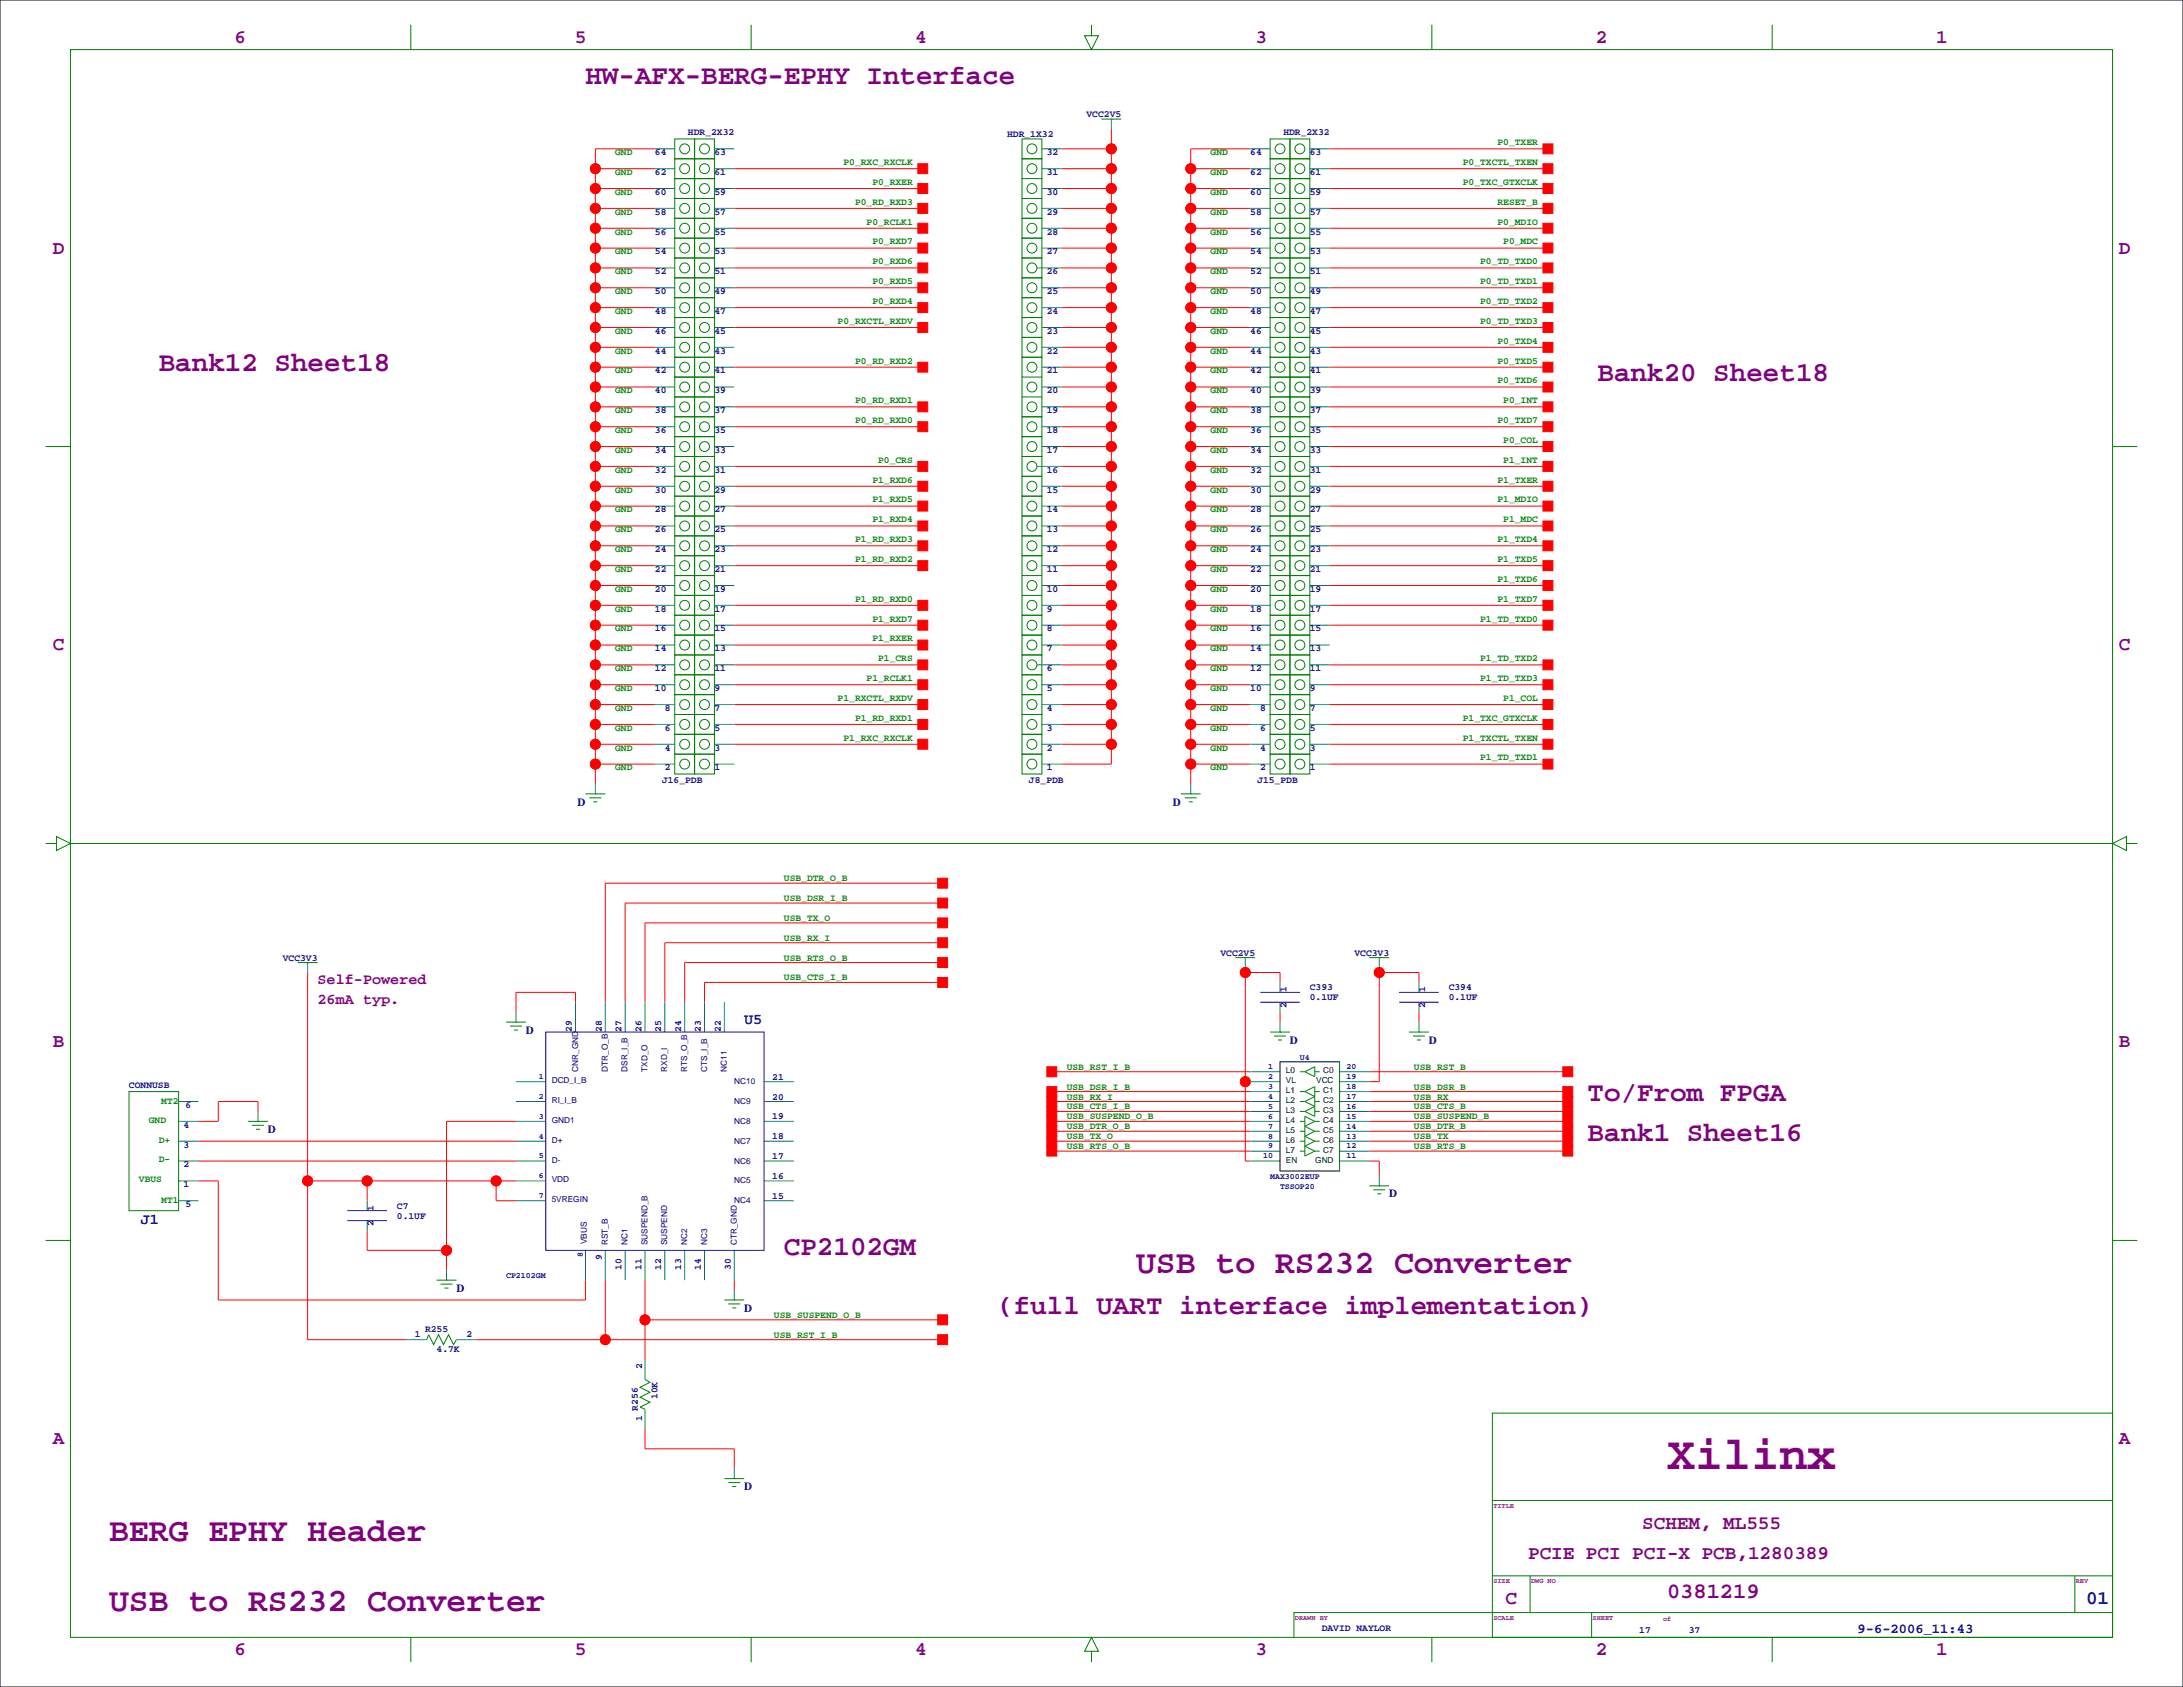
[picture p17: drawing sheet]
<svg xmlns="http://www.w3.org/2000/svg" width="559mm" height="432mm" viewBox="0 0 559 432" stroke-linecap="round" stroke-linejoin="round" font-family="sans-serif">
<defs><g id="words">
<text font-size="12" fill="#800080" x="426.7" y="376">Xilinx</text>
<g font-size="8.5" fill="#800080">
<text x="290.8" y="325.9">USB to RS232 Converter</text>
<text x="27.9" y="394.5">BERG EPHY Header</text>
<text x="27.9" y="412.3">USB to RS232 Converter</text>
</g>
<g font-size="7.1" fill="#800080">
<text x="149.9" y="21.4">HW-AFX-BERG-EPHY Interface</text>
<text x="40.6" y="95.1">Bank12 Sheet18</text>
<text x="408.9" y="97.6">Bank20 Sheet18</text>
<text x="406.4" y="281.8">To/From FPGA</text>
<text x="406.4" y="291.9">Bank1 Sheet16</text>
<text x="200.7" y="321.1">CP2102GM</text>
<text x="255.3" y="336.4">(full UART interface implementation)</text>
</g>
<text font-size="5.6" fill="#800080" x="426.7" y="409.1">0381219</text>
<g font-size="4.9" fill="#800080">
<text x="60" y="11">6</text>
<text x="147.1" y="11">5</text>
<text x="234.2" y="11">4</text>
<text x="321.4" y="11">3</text>
<text x="408.5" y="11">2</text>
<text x="495.6" y="11">1</text>
<text x="13.5" y="64.9">D</text>
<text x="542.3" y="64.9">D</text>
<text x="13.5" y="166.5">C</text>
<text x="542.3" y="166.5">C</text>
<text x="13.5" y="268.1">B</text>
<text x="542.3" y="268.1">B</text>
<text x="13.5" y="369.7">A</text>
<text x="542.3" y="369.7">A</text>
<text x="420.4" y="391.4">SCHEM, ML555</text>
<text x="391.2" y="399">PCIE PCI PCI-X PCB,1280389</text>
<text x="385.4" y="410.6">C</text>
<text x="60" y="423.5">6</text>
<text x="147.1" y="423.5">5</text>
<text x="234.2" y="423.5">4</text>
<text x="321.4" y="423.5">3</text>
<text x="408.5" y="423.5">2</text>
<text x="495.6" y="423.5">1</text>
</g>
<text font-size="4.9" fill="#000080" x="534" y="410.6">01</text>
<g font-size="3.9" fill="#800080">
<text x="81.3" y="251.9">Self-Powered</text>
<text x="81.3" y="257">26mA typ.</text>
</g>
<g font-size="3.9" fill="#000080">
<text x="190.5" y="262.1">U5</text>
<text x="36.1" y="313.2">J1</text>
</g>
<text font-size="3.5" fill="#000080" x="475.5" y="417.9">9-6-2006_11:43</text>
<g font-size="2.8" fill="#000080">
<text x="147.8" y="206.2">D</text>
<text x="300.2" y="206.2">D</text>
<text x="134.6" y="264.6">D</text>
<text x="330.2" y="267.1">D</text>
<text x="365.8" y="267.1">D</text>
<text x="68.6" y="290">D</text>
<text x="355.6" y="306.5">D</text>
<text x="116.8" y="330.6">D</text>
<text x="190.5" y="335.7">D</text>
<text x="190.5" y="381.4">D</text>
</g>
<g font-size="2.5" fill="#000080">
<text x="278.1" y="30">VCC2V5</text>
<text x="176.1" y="34.6">HDR_2X32</text>
<text x="257.8" y="35">HDR_1X32</text>
<text x="328.5" y="34.6">HDR_2X32</text>
<text x="167.6" y="39.7">64</text>
<text x="182.9" y="39.7">63</text>
<text x="268" y="39.7">32</text>
<text x="320" y="39.7">64</text>
<text x="335.3" y="39.7">63</text>
<text x="167.6" y="44.8">62</text>
<text x="182.9" y="44.8">61</text>
<text x="268" y="44.8">31</text>
<text x="320" y="44.8">62</text>
<text x="335.3" y="44.8">61</text>
<text x="167.6" y="49.9">60</text>
<text x="182.9" y="49.9">59</text>
<text x="268" y="49.9">30</text>
<text x="320" y="49.9">60</text>
<text x="335.3" y="49.9">59</text>
<text x="167.6" y="55">58</text>
<text x="182.9" y="55">57</text>
<text x="268" y="55">29</text>
<text x="320" y="55">58</text>
<text x="335.3" y="55">57</text>
<text x="167.6" y="65.1">54</text>
<text x="167.6" y="60">56</text>
<text x="182.9" y="65.1">53</text>
<text x="182.9" y="60">55</text>
<text x="268" y="65.1">27</text>
<text x="268" y="60">28</text>
<text x="320" y="65.1">54</text>
<text x="320" y="60">56</text>
<text x="335.3" y="65.1">53</text>
<text x="335.3" y="60">55</text>
<text x="167.6" y="70.2">52</text>
<text x="182.9" y="70.2">51</text>
<text x="268" y="70.2">26</text>
<text x="320" y="70.2">52</text>
<text x="335.3" y="70.2">51</text>
<text x="167.6" y="75.3">50</text>
<text x="182.9" y="75.3">49</text>
<text x="268" y="75.3">25</text>
<text x="320" y="75.3">50</text>
<text x="335.3" y="75.3">49</text>
<text x="167.6" y="80.4">48</text>
<text x="182.9" y="80.4">47</text>
<text x="268" y="80.4">24</text>
<text x="320" y="80.4">48</text>
<text x="335.3" y="80.4">47</text>
<text x="167.6" y="85.4">46</text>
<text x="182.9" y="85.4">45</text>
<text x="268" y="85.4">23</text>
<text x="320" y="85.4">46</text>
<text x="335.3" y="85.4">45</text>
<text x="167.6" y="95.6">42</text>
<text x="167.6" y="90.5">44</text>
<text x="182.9" y="95.6">41</text>
<text x="182.9" y="90.5">43</text>
<text x="268" y="95.6">21</text>
<text x="268" y="90.5">22</text>
<text x="320" y="95.6">42</text>
<text x="320" y="90.5">44</text>
<text x="335.3" y="95.6">41</text>
<text x="335.3" y="90.5">43</text>
<text x="167.6" y="100.7">40</text>
<text x="182.9" y="100.7">39</text>
<text x="268" y="100.7">20</text>
<text x="320" y="100.7">40</text>
<text x="335.3" y="100.7">39</text>
<text x="167.6" y="105.8">38</text>
<text x="182.9" y="105.8">37</text>
<text x="268" y="105.8">19</text>
<text x="320" y="105.8">38</text>
<text x="335.3" y="105.8">37</text>
<text x="167.6" y="110.8">36</text>
<text x="182.9" y="110.8">35</text>
<text x="268" y="110.8">18</text>
<text x="320" y="110.8">36</text>
<text x="335.3" y="110.8">35</text>
<text x="167.6" y="115.9">34</text>
<text x="182.9" y="115.9">33</text>
<text x="268" y="115.9">17</text>
<text x="320" y="115.9">34</text>
<text x="335.3" y="115.9">33</text>
<text x="167.6" y="121">32</text>
<text x="182.9" y="121">31</text>
<text x="268" y="121">16</text>
<text x="320" y="121">32</text>
<text x="335.3" y="121">31</text>
<text x="167.6" y="131.2">28</text>
<text x="167.6" y="126.1">30</text>
<text x="182.9" y="131.2">27</text>
<text x="182.9" y="126.1">29</text>
<text x="268" y="131.2">14</text>
<text x="268" y="126.1">15</text>
<text x="320" y="131.2">28</text>
<text x="320" y="126.1">30</text>
<text x="335.3" y="131.2">27</text>
<text x="335.3" y="126.1">29</text>
<text x="167.6" y="136.2">26</text>
<text x="182.9" y="136.2">25</text>
<text x="268" y="136.2">13</text>
<text x="320" y="136.2">26</text>
<text x="335.3" y="136.2">25</text>
<text x="167.6" y="141.3">24</text>
<text x="182.9" y="141.3">23</text>
<text x="268" y="141.3">12</text>
<text x="320" y="141.3">24</text>
<text x="335.3" y="141.3">23</text>
<text x="167.6" y="146.4">22</text>
<text x="182.9" y="146.4">21</text>
<text x="268" y="146.4">11</text>
<text x="320" y="146.4">22</text>
<text x="335.3" y="146.4">21</text>
<text x="167.6" y="151.5">20</text>
<text x="182.9" y="151.5">19</text>
<text x="268" y="151.5">10</text>
<text x="320" y="151.5">20</text>
<text x="335.3" y="151.5">19</text>
<text x="167.6" y="161.6">16</text>
<text x="167.6" y="156.6">18</text>
<text x="182.9" y="161.6">15</text>
<text x="182.9" y="156.6">17</text>
<text x="268" y="161.6">8</text>
<text x="268" y="156.6">9</text>
<text x="320" y="161.6">16</text>
<text x="320" y="156.6">18</text>
<text x="335.3" y="161.6">15</text>
<text x="335.3" y="156.6">17</text>
<text x="167.6" y="166.7">14</text>
<text x="182.9" y="166.7">13</text>
<text x="268" y="166.7">7</text>
<text x="320" y="166.7">14</text>
<text x="335.3" y="166.7">13</text>
<text x="167.6" y="171.8">12</text>
<text x="182.9" y="171.8">11</text>
<text x="268" y="171.8">6</text>
<text x="320" y="171.8">12</text>
<text x="335.3" y="171.8">11</text>
<text x="167.6" y="176.9">10</text>
<text x="182.9" y="176.9">9</text>
<text x="268" y="176.9">5</text>
<text x="320" y="176.9">10</text>
<text x="335.3" y="176.9">9</text>
<text x="170.2" y="182">8</text>
<text x="182.9" y="182">7</text>
<text x="268" y="182">4</text>
<text x="322.6" y="182">8</text>
<text x="335.3" y="182">7</text>
<text x="170.2" y="187">6</text>
<text x="182.9" y="187">5</text>
<text x="268" y="187">3</text>
<text x="322.6" y="187">6</text>
<text x="335.3" y="187">5</text>
<text x="170.2" y="192.1">4</text>
<text x="170.2" y="197.2">2</text>
<text x="182.9" y="197.2">1</text>
<text x="182.9" y="192.1">3</text>
<text x="268" y="197.2">1</text>
<text x="268" y="192.1">2</text>
<text x="322.6" y="192.1">4</text>
<text x="322.6" y="197.2">2</text>
<text x="335.3" y="197.2">1</text>
<text x="335.3" y="192.1">3</text>
<text x="169.5" y="200.5">J16_PDB</text>
<text x="263.4" y="200.5">J8_PDB</text>
<text x="321.9" y="200.5">J15_PDB</text>
<text x="72.4" y="245.9">VCC3V3</text>
<text x="312.4" y="244.6">VCC2V5</text>
<text x="346.7" y="244.6">VCC3V3</text>
<text x="329.3" y="254" transform="rotate(-90 329.3 254)">1</text>
<text x="335.3" y="253.5">C393</text>
<text x="335.3" y="256">0.1UF</text>
<text x="364.8" y="254" transform="rotate(-90 364.8 254)">1</text>
<text x="370.8" y="253.5">C394</text>
<text x="370.8" y="256">0.1UF</text>
<text x="329.3" y="258" transform="rotate(-90 329.3 258)">2</text>
<text x="364.8" y="258" transform="rotate(-90 364.8 258)">2</text>
<text x="146.4" y="264.2" transform="rotate(-90 146.4 264.2)">29</text>
<text x="154" y="264.2" transform="rotate(-90 154 264.2)">28</text>
<text x="159.1" y="264.2" transform="rotate(-90 159.1 264.2)">27</text>
<text x="164.2" y="264.2" transform="rotate(-90 164.2 264.2)">26</text>
<text x="169.3" y="264.2" transform="rotate(-90 169.3 264.2)">25</text>
<text x="174.3" y="264.2" transform="rotate(-90 174.3 264.2)">24</text>
<text x="179.4" y="264.2" transform="rotate(-90 179.4 264.2)">23</text>
<text x="184.5" y="264.2" transform="rotate(-90 184.5 264.2)">22</text>
<text x="33" y="278.5">CONNUSB</text>
<text x="197.7" y="276.4">21</text>
<text x="197.7" y="281.4">20</text>
<text x="47.5" y="283.6">6</text>
<text x="197.7" y="286.5">19</text>
<text x="47" y="293.7">3</text>
<text x="47" y="288.6">4</text>
<text x="197.7" y="291.6">18</text>
<text x="47" y="298.8">2</text>
<text x="197.7" y="296.7">17</text>
<text x="47" y="303.9">1</text>
<text x="197.7" y="301.8">16</text>
<text x="47.5" y="309">5</text>
<text x="95.6" y="309.9" transform="rotate(-90 95.6 309.9)">1</text>
<text x="101.6" y="309.4">C7</text>
<text x="101.6" y="311.9">0.1UF</text>
<text x="197.7" y="306.8">15</text>
<text x="95.6" y="313.9" transform="rotate(-90 95.6 313.9)">2</text>
<text x="154" y="322.6" transform="rotate(-90 154 322.6)">9</text>
<text x="159.1" y="325.1" transform="rotate(-90 159.1 325.1)">10</text>
<text x="164.2" y="325.1" transform="rotate(-90 164.2 325.1)">11</text>
<text x="169.3" y="325.1" transform="rotate(-90 169.3 325.1)">12</text>
<text x="174.3" y="325.1" transform="rotate(-90 174.3 325.1)">13</text>
<text x="179.4" y="325.1" transform="rotate(-90 179.4 325.1)">14</text>
<text x="187" y="325.1" transform="rotate(-90 187 325.1)">30</text>
<text x="108.8" y="341.1">R255</text>
<text x="106.2" y="342.1">1</text>
<text x="111.8" y="346.1">4.7K</text>
<text x="119.4" y="342.1">2</text>
<text x="164.3" y="350.5" transform="rotate(-90 164.3 350.5)">2</text>
<text x="168.3" y="358.1" transform="rotate(-90 168.3 358.1)">10K</text>
<text x="163.3" y="361.1" transform="rotate(-90 163.3 361.1)">R256</text>
<text x="164.3" y="363.7" transform="rotate(-90 164.3 363.7)">1</text>
<text x="338.3" y="417.6">DAVID NAYLOR</text>
<text x="419.6" y="418.1">17</text>
<text x="432.3" y="418.1">37</text>
</g>
<g font-size="2.5" fill="#008000">
<text x="157.5" y="39.7">GND</text>
<text x="309.9" y="39.7">GND</text>
<text x="383.3" y="37.2">P0_TXER</text>
<text x="157.5" y="44.8">GND</text>
<text x="215.9" y="42.3">P0_RXC_RXCLK</text>
<text x="223.3" y="47.3">P0_RXER</text>
<text x="309.9" y="44.8">GND</text>
<text x="374.4" y="47.3">P0_TXC_GTXCLK</text>
<text x="374.4" y="42.3">P0_TXCTL_TXEN</text>
<text x="157.5" y="49.9">GND</text>
<text x="218.9" y="52.4">P0_RD_RXD3</text>
<text x="309.9" y="49.9">GND</text>
<text x="383.3" y="52.4">RESET_B</text>
<text x="157.5" y="55">GND</text>
<text x="221.8" y="57.5">P0_RCLK1</text>
<text x="309.9" y="55">GND</text>
<text x="383.3" y="57.5">P0_MDIO</text>
<text x="157.5" y="60">GND</text>
<text x="157.5" y="65.1">GND</text>
<text x="223.3" y="62.6">P0_RXD7</text>
<text x="309.9" y="60">GND</text>
<text x="309.9" y="65.1">GND</text>
<text x="384.8" y="62.6">P0_MDC</text>
<text x="157.5" y="70.2">GND</text>
<text x="223.3" y="67.7">P0_RXD6</text>
<text x="309.9" y="70.2">GND</text>
<text x="378.9" y="67.7">P0_TD_TXD0</text>
<text x="157.5" y="75.3">GND</text>
<text x="223.3" y="77.8">P0_RXD4</text>
<text x="223.3" y="72.7">P0_RXD5</text>
<text x="309.9" y="75.3">GND</text>
<text x="378.9" y="77.8">P0_TD_TXD2</text>
<text x="378.9" y="72.7">P0_TD_TXD1</text>
<text x="157.5" y="80.4">GND</text>
<text x="214.4" y="82.9">P0_RXCTL_RXDV</text>
<text x="309.9" y="80.4">GND</text>
<text x="378.9" y="82.9">P0_TD_TXD3</text>
<text x="157.5" y="85.4">GND</text>
<text x="309.9" y="85.4">GND</text>
<text x="383.3" y="88">P0_TXD4</text>
<text x="157.5" y="90.5">GND</text>
<text x="157.5" y="95.6">GND</text>
<text x="218.9" y="93.1">P0_RD_RXD2</text>
<text x="309.9" y="90.5">GND</text>
<text x="309.9" y="95.6">GND</text>
<text x="383.3" y="93.1">P0_TXD5</text>
<text x="157.5" y="100.7">GND</text>
<text x="309.9" y="100.7">GND</text>
<text x="383.3" y="98.1">P0_TXD6</text>
<text x="157.5" y="105.8">GND</text>
<text x="218.9" y="103.2">P0_RD_RXD1</text>
<text x="309.9" y="105.8">GND</text>
<text x="384.8" y="103.2">P0_INT</text>
<text x="157.5" y="110.8">GND</text>
<text x="218.9" y="108.3">P0_RD_RXD0</text>
<text x="309.9" y="110.8">GND</text>
<text x="383.3" y="108.3">P0_TXD7</text>
<text x="384.8" y="113.4">P0_COL</text>
<text x="157.5" y="115.9">GND</text>
<text x="224.8" y="118.5">P0_CRS</text>
<text x="309.9" y="115.9">GND</text>
<text x="384.8" y="118.5">P1_INT</text>
<text x="157.5" y="121">GND</text>
<text x="223.3" y="123.5">P1_RXD6</text>
<text x="309.9" y="121">GND</text>
<text x="383.3" y="123.5">P1_TXER</text>
<text x="157.5" y="126.1">GND</text>
<text x="157.5" y="131.2">GND</text>
<text x="223.3" y="128.6">P1_RXD5</text>
<text x="309.9" y="126.1">GND</text>
<text x="309.9" y="131.2">GND</text>
<text x="383.3" y="128.6">P1_MDIO</text>
<text x="157.5" y="136.2">GND</text>
<text x="223.3" y="133.7">P1_RXD4</text>
<text x="309.9" y="136.2">GND</text>
<text x="384.8" y="133.7">P1_MDC</text>
<text x="157.5" y="141.3">GND</text>
<text x="218.9" y="138.8">P1_RD_RXD3</text>
<text x="218.9" y="143.9">P1_RD_RXD2</text>
<text x="309.9" y="141.3">GND</text>
<text x="383.3" y="143.9">P1_TXD5</text>
<text x="383.3" y="138.8">P1_TXD4</text>
<text x="157.5" y="146.4">GND</text>
<text x="309.9" y="146.4">GND</text>
<text x="383.3" y="148.9">P1_TXD6</text>
<text x="157.5" y="151.5">GND</text>
<text x="218.9" y="154">P1_RD_RXD0</text>
<text x="309.9" y="151.5">GND</text>
<text x="383.3" y="154">P1_TXD7</text>
<text x="157.5" y="156.6">GND</text>
<text x="157.5" y="161.6">GND</text>
<text x="223.3" y="159.1">P1_RXD7</text>
<text x="309.9" y="161.6">GND</text>
<text x="309.9" y="156.6">GND</text>
<text x="378.9" y="159.1">P1_TD_TXD0</text>
<text x="157.5" y="166.7">GND</text>
<text x="223.3" y="164.2">P1_RXER</text>
<text x="309.9" y="166.7">GND</text>
<text x="157.5" y="171.8">GND</text>
<text x="224.8" y="169.3">P1_CRS</text>
<text x="309.9" y="171.8">GND</text>
<text x="378.9" y="169.3">P1_TD_TXD2</text>
<text x="157.5" y="176.9">GND</text>
<text x="214.4" y="179.4">P1_RXCTL_RXDV</text>
<text x="221.8" y="174.3">P1_RCLK1</text>
<text x="309.9" y="176.9">GND</text>
<text x="378.9" y="174.3">P1_TD_TXD3</text>
<text x="384.8" y="179.4">P1_COL</text>
<text x="157.5" y="182">GND</text>
<text x="218.9" y="184.5">P1_RD_RXD1</text>
<text x="309.9" y="182">GND</text>
<text x="374.4" y="184.5">P1_TXC_GTXCLK</text>
<text x="157.5" y="187">GND</text>
<text x="215.9" y="189.6">P1_RXC_RXCLK</text>
<text x="309.9" y="187">GND</text>
<text x="374.4" y="189.6">P1_TXCTL_TXEN</text>
<text x="157.5" y="197.2">GND</text>
<text x="157.5" y="192.1">GND</text>
<text x="309.9" y="197.2">GND</text>
<text x="309.9" y="192.1">GND</text>
<text x="378.9" y="194.7">P1_TD_TXD1</text>
<text x="200.7" y="225.6">USB_DTR_O_B</text>
<text x="200.7" y="230.6">USB_DSR_I_B</text>
<text x="200.7" y="235.7">USB_TX_O</text>
<text x="200.7" y="240.8">USB_RX_I</text>
<text x="200.7" y="245.9">USB_RTS_O_B</text>
<text x="200.7" y="251">USB_CTS_I_B</text>
<text x="273.1" y="273.8">USB_RST_I_B</text>
<text x="361.9" y="273.8">USB_RST_B</text>
<text x="273.1" y="281.4">USB_RX_I</text>
<text x="273.1" y="278.9">USB_DSR_I_B</text>
<text x="361.9" y="281.4">USB_RX</text>
<text x="361.9" y="278.9">USB_DSR_B</text>
<text x="38.1" y="287.4">GND</text>
<text x="41.3" y="282.6">MT2</text>
<text x="273.1" y="286.5">USB_SUSPEND_O_B</text>
<text x="273.1" y="284">USB_CTS_I_B</text>
<text x="361.9" y="286.5">USB_SUSPEND_B</text>
<text x="361.9" y="284">USB_CTS_B</text>
<text x="40.6" y="292.4">D+</text>
<text x="273.1" y="289.1">USB_DTR_O_B</text>
<text x="273.1" y="291.6">USB_TX_O</text>
<text x="361.9" y="289.1">USB_DTR_B</text>
<text x="361.9" y="291.6">USB_TX</text>
<text x="40.6" y="297.5">D-</text>
<text x="273.1" y="294.1">USB_RTS_O_B</text>
<text x="361.9" y="294.1">USB_RTS_B</text>
<text x="35.6" y="302.6">VBUS</text>
<text x="41.3" y="308">MT1</text>
<text x="198.1" y="337.3">USB_SUSPEND_O_B</text>
<text x="198.1" y="342.4">USB_RST_I_B</text>
</g>
<g font-size="2.1" fill="#000080">
<text x="148" y="274.3" transform="rotate(-90 148 274.3)">CNR_GND</text>
<text x="155.6" y="274.3" transform="rotate(-90 155.6 274.3)">DTR_O_B</text>
<text x="160.7" y="274.3" transform="rotate(-90 160.7 274.3)">DSR_I_B</text>
<text x="165.7" y="274.3" transform="rotate(-90 165.7 274.3)">TXD_O</text>
<text x="170.8" y="274.3" transform="rotate(-90 170.8 274.3)">RXD_I</text>
<text x="175.9" y="274.3" transform="rotate(-90 175.9 274.3)">RTS_O_B</text>
<text x="181" y="274.3" transform="rotate(-90 181 274.3)">CTS_I_B</text>
<text x="186.1" y="274.3" transform="rotate(-90 186.1 274.3)">NC11</text>
<text x="324.6" y="273.6">1</text>
<text x="332.7" y="271.3">U4</text>
<text x="344.7" y="273.6">20</text>
<text x="137.9" y="281.3">2</text>
<text x="137.9" y="276.2">1</text>
<text x="141.2" y="277.2">DCD_I_B</text>
<text x="188" y="277.5">NC10</text>
<text x="324.6" y="278.7">3</text>
<text x="324.6" y="281.3">4</text>
<text x="324.6" y="276.2">2</text>
<text x="344.7" y="278.7">18</text>
<text x="344.7" y="281.3">17</text>
<text x="344.7" y="276.2">19</text>
<text x="137.9" y="286.3">3</text>
<text x="141.2" y="287.4">GND1</text>
<text x="141.2" y="282.3">RI_I_B</text>
<text x="188" y="287.7">NC8</text>
<text x="188" y="282.6">NC9</text>
<text x="324.6" y="283.8">5</text>
<text x="324.6" y="286.3">6</text>
<text x="344.7" y="283.8">16</text>
<text x="344.7" y="286.3">15</text>
<text x="137.9" y="291.4">4</text>
<text x="141.2" y="292.5">D+</text>
<text x="188" y="292.7">NC7</text>
<text x="324.6" y="288.9">7</text>
<text x="324.6" y="291.4">8</text>
<text x="324.6" y="294">9</text>
<text x="344.7" y="288.9">14</text>
<text x="344.7" y="294">12</text>
<text x="344.7" y="291.4">13</text>
<text x="137.9" y="296.5">5</text>
<text x="141.2" y="297.6">D-</text>
<text x="188" y="297.8">NC6</text>
<text x="323.3" y="296.5">10</text>
<text x="344.7" y="296.5">11</text>
<text x="137.9" y="301.6">6</text>
<text x="141.2" y="302.6">VDD</text>
<text x="188" y="302.9">NC5</text>
<text x="325.1" y="301.8">MAX3002EUP</text>
<text x="327.7" y="304.4">TSSOP20</text>
<text x="137.9" y="306.7">7</text>
<text x="141.2" y="307.7">5VREGIN</text>
<text x="188" y="308">NC4</text>
<text x="149.2" y="321.8" transform="rotate(-90 149.2 321.8)">8</text>
<text x="150.2" y="318.5" transform="rotate(-90 150.2 318.5)">VBUS</text>
<text x="155.6" y="318.8" transform="rotate(-90 155.6 318.8)">RST_B</text>
<text x="160.7" y="318.8" transform="rotate(-90 160.7 318.8)">NC1</text>
<text x="165.7" y="318.8" transform="rotate(-90 165.7 318.8)">SUSPEND_B</text>
<text x="170.8" y="318.8" transform="rotate(-90 170.8 318.8)">SUSPEND</text>
<text x="175.9" y="318.8" transform="rotate(-90 175.9 318.8)">NC2</text>
<text x="181" y="318.8" transform="rotate(-90 181 318.8)">NC3</text>
<text x="188.6" y="318.8" transform="rotate(-90 188.6 318.8)">CTR_GND</text>
<text x="129.5" y="327.2">CP2102GM</text>
</g>
<g font-size="2.1">
<text x="329.2" y="274.7">L0</text>
<text x="338.7" y="274.7">C0</text>
<text x="329.2" y="279.8">L1</text>
<text x="329.2" y="277.2">VL</text>
<text x="336.9" y="277.2">VCC</text>
<text x="338.7" y="279.8">C1</text>
<text x="329.2" y="282.3">L2</text>
<text x="329.2" y="284.9">L3</text>
<text x="329.2" y="287.4">L4</text>
<text x="338.7" y="282.3">C2</text>
<text x="338.7" y="284.9">C3</text>
<text x="338.7" y="287.4">C4</text>
<text x="329.2" y="289.9">L5</text>
<text x="329.2" y="292.5">L6</text>
<text x="338.7" y="289.9">C5</text>
<text x="338.7" y="292.5">C6</text>
<text x="329.2" y="297.6">EN</text>
<text x="329.2" y="295">L7</text>
<text x="336.7" y="297.6">GND</text>
<text x="338.7" y="295">C7</text>
</g>
<g font-size="1.8" fill="#800080">
<text x="382.3" y="386">TITLE</text>
<text x="382.3" y="405.3">SIZE</text>
<text x="391.9" y="405.3">DWG NO</text>
<text x="531.4" y="405.3">REV</text>
<text x="331.5" y="414.7">DRAWN BY</text>
<text x="382.3" y="414.7">SCALE</text>
<text x="407.7" y="414.7">SHEET</text>
<text x="425.7" y="414.9">of</text>
</g>
</g></defs>
<path d="M0 0h558.8v431.8h-558.8zM327.7 271.8h15.2v27.9h-15.2z" fill="none" stroke="#000" stroke-width=".26"/>
<g fill="none" stroke="#f00" stroke-width=".26">
<path d="M167.6 38.1h-15.2v162.6M271.8 38.1h12.7M284.5 33v162.6h-12.7M320 38.1h-15.2v162.6M340.4 38.1h55.8M152.4 58.4h15.2M152.4 53.3h15.2M152.4 48.3h15.2M152.4 43.2h15.2M188 58.4h48.2M188 53.3h48.2M188 48.3h48.2"/>
<path d="M188 43.2h48.2M271.8 58.4h12.7M271.8 53.3h12.7M271.8 48.3h12.7M271.8 43.2h12.7M304.8 58.4h15.2M304.8 53.3h15.2M304.8 48.3h15.2M304.8 43.2h15.2M340.4 58.4h55.8M340.4 53.3h55.8M340.4 48.3h55.8"/>
<path d="M340.4 43.2h55.8M152.4 78.7h15.2M152.4 73.7h15.2M152.4 68.6h15.2M152.4 63.5h15.2M188 78.7h48.2M188 73.7h48.2M188 68.6h48.2M188 63.5h48.2M271.8 78.7h12.7M271.8 73.7h12.7M271.8 68.6h12.7"/>
<path d="M271.8 63.5h12.7M304.8 78.7h15.2M304.8 73.7h15.2M304.8 68.6h15.2M304.8 63.5h15.2M340.4 78.7h55.8M340.4 73.7h55.8M340.4 68.6h55.8M340.4 63.5h55.8M152.4 99.1h15.2M152.4 94h15.2M152.4 88.9h15.2"/>
<path d="M152.4 83.8h15.2M188 94h48.2M188 83.8h48.2M271.8 99.1h12.7M271.8 94h12.7M271.8 88.9h12.7M271.8 83.8h12.7M304.8 99.1h15.2M304.8 94h15.2M304.8 88.9h15.2M304.8 83.8h15.2M340.4 99.1h55.8"/>
<path d="M340.4 94h55.8M340.4 88.9h55.8M340.4 83.8h55.8M152.4 119.4h15.2M152.4 114.3h15.2M152.4 109.2h15.2M152.4 104.1h15.2M188 119.4h48.2M188 109.2h48.2M188 104.1h48.2M271.8 119.4h12.7M271.8 114.3h12.7"/>
<path d="M271.8 109.2h12.7M271.8 104.1h12.7M304.8 119.4h15.2M304.8 114.3h15.2M304.8 109.2h15.2M304.8 104.1h15.2M340.4 119.4h55.8M340.4 114.3h55.8M340.4 109.2h55.8M340.4 104.1h55.8M152.4 139.7h15.2M152.4 134.6h15.2"/>
<path d="M152.4 129.5h15.2M152.4 124.5h15.2M188 139.7h48.2M188 134.6h48.2M188 129.5h48.2M188 124.5h48.2M271.8 139.7h12.7M271.8 134.6h12.7M271.8 129.5h12.7M271.8 124.5h12.7M304.8 139.7h15.2M304.8 134.6h15.2"/>
<path d="M304.8 129.5h15.2M304.8 124.5h15.2M340.4 139.7h55.8M340.4 134.6h55.8M340.4 129.5h55.8M340.4 124.5h55.8M152.4 149.9h15.2M152.4 144.8h15.2M152.4 154.9h15.2M188 144.8h48.2M188 154.9h48.2M271.8 149.9h12.7"/>
<path d="M271.8 144.8h12.7M271.8 154.9h12.7M304.8 149.9h15.2M304.8 144.8h15.2M304.8 154.9h15.2M340.4 149.9h55.8M340.4 144.8h55.8M340.4 154.9h55.8M152.4 160h15.2M152.4 165.1h15.2M152.4 170.2h15.2M152.4 175.3h15.2"/>
<path d="M188 160h48.2M188 165.1h48.2M188 170.2h48.2M188 175.3h48.2M271.8 160h12.7M271.8 165.1h12.7M271.8 170.2h12.7M271.8 175.3h12.7M304.8 160h15.2M304.8 165.1h15.2M304.8 170.2h15.2M304.8 175.3h15.2"/>
<path d="M340.4 160h55.8M340.4 170.2h55.8M340.4 175.3h55.8M152.4 180.3h15.2M152.4 185.4h15.2M152.4 190.5h15.2M152.4 195.6h15.2M188 180.3h48.2M188 185.4h48.2M188 190.5h48.2M271.8 180.3h12.7M271.8 185.4h12.7"/>
<path d="M271.8 190.5h12.7M304.8 180.3h15.2M304.8 185.4h15.2M304.8 190.5h15.2M304.8 195.6h15.2M340.4 180.3h55.8M340.4 185.4h55.8M340.4 190.5h55.8M340.4 195.6h55.8M241.3 236.2h-76.2v20.3M241.3 231.1h-81.3v25.4M241.3 226.1h-86.4v30.4"/>
<path d="M78.7 248.9v94h25.4M147.3 256.5v-2.5h-15.2v5.1M241.3 251.5h-61v5M241.3 246.4h-66v10.1M241.3 241.3h-71.1v15.2M318.8 247.6v49.6h1.2M318.8 248.9h8.9v2.6M327.7 259.1v2.5M353.1 247.6v29.3h-2.6M353.1 248.9h10.1v2.6M363.2 259.1v2.5M269.2 274.3h50.8"/>
<path d="M269.2 279.4h50.8M318.8 276.9h1.2M350.5 274.3h50.8M350.5 279.4h50.8M50.8 297.2h81.3M50.8 292.1h81.3M66 284.5v-2.6h-10.1v5.1h-5.1M132.1 287h-17.8v38.1M269.2 292.1h50.8M269.2 284.5h50.8M269.2 281.9h50.8M269.2 287h50.8"/>
<path d="M269.2 289.6h50.8M269.2 294.6h50.8M350.5 297.2h2.6v3.8M350.5 292.1h50.8M350.5 284.5h50.8M350.5 281.9h50.8M350.5 287h50.8M350.5 289.6h50.8M350.5 294.6h50.8M50.8 302.3h5.1v30.4h94v-5M78.7 302.3h53.4M94 302.3v5"/>
<path d="M94 315v5h20.3M127 302.3v5h5.1M154.9 327.7v15.2M165.1 337.8h76.2M165.1 327.7v20.3M188 327.7v2.5M121.9 342.9h119.4M165.1 365.8v5h22.9v5.1"/>
<circle cx="284.5" cy="38.1" r="1.27"/>
<circle cx="152.4" cy="48.3" r="1.27"/>
<circle cx="152.4" cy="53.3" r="1.27"/>
<circle cx="152.4" cy="58.4" r="1.27"/>
<circle cx="152.4" cy="43.2" r="1.27"/>
<circle cx="284.5" cy="48.3" r="1.27"/>
<circle cx="284.5" cy="53.3" r="1.27"/>
<circle cx="284.5" cy="58.4" r="1.27"/>
<circle cx="284.5" cy="43.2" r="1.27"/>
<circle cx="304.8" cy="48.3" r="1.27"/>
<circle cx="304.8" cy="53.3" r="1.27"/>
<circle cx="304.8" cy="58.4" r="1.27"/>
<circle cx="304.8" cy="43.2" r="1.27"/>
<circle cx="152.4" cy="78.7" r="1.27"/>
<circle cx="152.4" cy="73.7" r="1.27"/>
<circle cx="152.4" cy="63.5" r="1.27"/>
<circle cx="152.4" cy="68.6" r="1.27"/>
<circle cx="284.5" cy="78.7" r="1.27"/>
<circle cx="284.5" cy="73.7" r="1.27"/>
<circle cx="284.5" cy="63.5" r="1.27"/>
<circle cx="284.5" cy="68.6" r="1.27"/>
<circle cx="304.8" cy="78.7" r="1.27"/>
<circle cx="304.8" cy="73.7" r="1.27"/>
<circle cx="304.8" cy="63.5" r="1.27"/>
<circle cx="304.8" cy="68.6" r="1.27"/>
<circle cx="152.4" cy="94" r="1.27"/>
<circle cx="152.4" cy="83.8" r="1.27"/>
<circle cx="152.4" cy="99.1" r="1.27"/>
<circle cx="152.4" cy="88.9" r="1.27"/>
<circle cx="284.5" cy="94" r="1.27"/>
<circle cx="284.5" cy="83.8" r="1.27"/>
<circle cx="284.5" cy="99.1" r="1.27"/>
<circle cx="284.5" cy="88.9" r="1.27"/>
<circle cx="304.8" cy="94" r="1.27"/>
<circle cx="304.8" cy="83.8" r="1.27"/>
<circle cx="304.8" cy="99.1" r="1.27"/>
<circle cx="304.8" cy="88.9" r="1.27"/>
<circle cx="152.4" cy="104.1" r="1.27"/>
<circle cx="152.4" cy="119.4" r="1.27"/>
<circle cx="152.4" cy="109.2" r="1.27"/>
<circle cx="152.4" cy="114.3" r="1.27"/>
<circle cx="284.5" cy="119.4" r="1.27"/>
<circle cx="284.5" cy="104.1" r="1.27"/>
<circle cx="284.5" cy="109.2" r="1.27"/>
<circle cx="284.5" cy="114.3" r="1.27"/>
<circle cx="304.8" cy="104.1" r="1.27"/>
<circle cx="304.8" cy="119.4" r="1.27"/>
<circle cx="304.8" cy="109.2" r="1.27"/>
<circle cx="304.8" cy="114.3" r="1.27"/>
<circle cx="152.4" cy="129.5" r="1.27"/>
<circle cx="152.4" cy="124.5" r="1.27"/>
<circle cx="152.4" cy="134.6" r="1.27"/>
<circle cx="152.4" cy="139.7" r="1.27"/>
<circle cx="284.5" cy="129.5" r="1.27"/>
<circle cx="284.5" cy="124.5" r="1.27"/>
<circle cx="284.5" cy="134.6" r="1.27"/>
<circle cx="284.5" cy="139.7" r="1.27"/>
<circle cx="304.8" cy="129.5" r="1.27"/>
<circle cx="304.8" cy="124.5" r="1.27"/>
<circle cx="304.8" cy="134.6" r="1.27"/>
<circle cx="304.8" cy="139.7" r="1.27"/>
<circle cx="152.4" cy="144.8" r="1.27"/>
<circle cx="152.4" cy="154.9" r="1.27"/>
<circle cx="152.4" cy="149.9" r="1.27"/>
<circle cx="284.5" cy="154.9" r="1.27"/>
<circle cx="284.5" cy="144.8" r="1.27"/>
<circle cx="284.5" cy="149.9" r="1.27"/>
<circle cx="304.8" cy="154.9" r="1.27"/>
<circle cx="304.8" cy="144.8" r="1.27"/>
<circle cx="304.8" cy="149.9" r="1.27"/>
<circle cx="152.4" cy="170.2" r="1.27"/>
<circle cx="152.4" cy="160" r="1.27"/>
<circle cx="152.4" cy="175.3" r="1.27"/>
<circle cx="152.4" cy="165.1" r="1.27"/>
<circle cx="284.5" cy="170.2" r="1.27"/>
<circle cx="284.5" cy="160" r="1.27"/>
<circle cx="284.5" cy="175.3" r="1.27"/>
<circle cx="284.5" cy="165.1" r="1.27"/>
<circle cx="304.8" cy="170.2" r="1.27"/>
<circle cx="304.8" cy="175.3" r="1.27"/>
<circle cx="304.8" cy="160" r="1.27"/>
<circle cx="304.8" cy="165.1" r="1.27"/>
<circle cx="152.4" cy="195.6" r="1.27"/>
<circle cx="152.4" cy="180.3" r="1.27"/>
<circle cx="152.4" cy="185.4" r="1.27"/>
<circle cx="152.4" cy="190.5" r="1.27"/>
<circle cx="284.5" cy="180.3" r="1.27"/>
<circle cx="284.5" cy="185.4" r="1.27"/>
<circle cx="284.5" cy="190.5" r="1.27"/>
<circle cx="304.8" cy="195.6" r="1.27"/>
<circle cx="304.8" cy="180.3" r="1.27"/>
<circle cx="304.8" cy="185.4" r="1.27"/>
<circle cx="304.8" cy="190.5" r="1.27"/>
<circle cx="318.8" cy="248.9" r="1.27"/>
<circle cx="353.1" cy="248.9" r="1.27"/>
<circle cx="318.8" cy="276.9" r="1.27"/>
<circle cx="78.7" cy="302.3" r="1.27"/>
<circle cx="94" cy="302.3" r="1.27"/>
<circle cx="127" cy="302.3" r="1.27"/>
<circle cx="114.3" cy="320" r="1.27"/>
<circle cx="165.1" cy="337.8" r="1.27"/>
<circle cx="154.9" cy="342.9" r="1.27"/>
</g>
<g fill="none" stroke="#008080" stroke-width=".26">
<path d="M167.6 38.1h5.1M182.9 38.1h5.1M266.7 38.1h5.1M284.5 30.5v2.5M320 38.1h5.1M335.3 38.1h5.1M167.6 58.4h5.1M167.6 53.3h5.1M167.6 48.3h5.1M167.6 43.2h5.1M182.9 58.4h5.1M182.9 53.3h5.1"/>
<path d="M182.9 48.3h5.1M182.9 43.2h5.1M266.7 58.4h5.1M266.7 53.3h5.1M266.7 48.3h5.1M266.7 43.2h5.1M320 58.4h5.1M320 53.3h5.1M320 48.3h5.1M320 43.2h5.1M335.3 58.4h5.1M335.3 53.3h5.1"/>
<path d="M335.3 48.3h5.1M335.3 43.2h5.1M167.6 78.7h5.1M167.6 73.7h5.1M167.6 68.6h5.1M167.6 63.5h5.1M182.9 78.7h5.1M182.9 73.7h5.1M182.9 68.6h5.1M182.9 63.5h5.1M265.4 68.6h6.4M266.7 78.7h5.1"/>
<path d="M266.7 73.7h5.1M266.7 63.5h5.1M320 78.7h5.1M320 73.7h5.1M320 68.6h5.1M320 63.5h5.1M335.3 78.7h5.1M335.3 73.7h5.1M335.3 68.6h5.1M335.3 63.5h5.1M167.6 94h5.1M167.6 88.9h5.1"/>
<path d="M167.6 83.8h5.1M167.6 99.1h5.1M182.9 94h5.1M182.9 88.9h5.1M182.9 83.8h5.1M182.9 99.1h5.1M266.7 94h5.1M266.7 88.9h5.1M266.7 83.8h5.1M266.7 99.1h5.1M320 94h5.1M320 88.9h5.1"/>
<path d="M320 83.8h5.1M320 99.1h5.1M335.3 94h5.1M335.3 88.9h5.1M335.3 83.8h5.1M335.3 99.1h5.1M167.6 119.4h5.1M167.6 114.3h5.1M167.6 109.2h5.1M167.6 104.1h5.1M182.9 119.4h5.1M182.9 114.3h5.1"/>
<path d="M182.9 109.2h5.1M182.9 104.1h5.1M265.4 119.4h6.4M266.7 114.3h5.1M266.7 109.2h5.1M266.7 104.1h5.1M320 119.4h5.1M320 114.3h5.1M320 109.2h5.1M320 104.1h5.1M335.3 119.4h5.1M335.3 114.3h5.1"/>
<path d="M335.3 109.2h5.1M335.3 104.1h5.1M167.6 129.5h5.1M167.6 124.5h5.1M167.6 139.7h5.1M167.6 134.6h5.1M182.9 129.5h5.1M182.9 124.5h5.1M182.9 139.7h5.1M182.9 134.6h5.1M266.7 129.5h5.1M266.7 124.5h5.1"/>
<path d="M266.7 139.7h5.1M266.7 134.6h5.1M320 129.5h5.1M320 124.5h5.1M320 139.7h5.1M320 134.6h5.1M335.3 129.5h5.1M335.3 124.5h5.1M335.3 139.7h5.1M335.3 134.6h5.1M167.6 154.9h5.1M167.6 149.9h5.1"/>
<path d="M167.6 144.8h5.1M182.9 154.9h5.1M182.9 149.9h5.1M182.9 144.8h5.1M266.7 154.9h5.1M266.7 149.9h5.1M266.7 144.8h5.1M320 154.9h5.1M320 149.9h5.1M320 144.8h5.1M335.3 154.9h5.1M335.3 149.9h5.1"/>
<path d="M335.3 144.8h5.1M167.6 160h5.1M167.6 165.1h5.1M167.6 170.2h5.1M167.6 175.3h5.1M182.9 160h5.1M182.9 165.1h5.1M182.9 170.2h5.1M182.9 175.3h5.1M265.4 170.2h6.4M266.7 160h5.1M266.7 165.1h5.1"/>
<path d="M266.7 175.3h5.1M320 160h5.1M320 165.1h5.1M320 170.2h5.1M320 175.3h5.1M335.3 160h5.1M335.3 165.1h5.1M335.3 170.2h5.1M335.3 175.3h5.1M167.6 180.3h5.1M167.6 185.4h5.1M167.6 190.5h5.1"/>
<path d="M167.6 195.6h5.1M182.9 180.3h5.1M182.9 185.4h5.1M182.9 190.5h5.1M182.9 195.6h5.1M266.7 180.3h5.1M266.7 185.4h5.1M266.7 190.5h5.1M266.7 195.6h5.1M320 180.3h5.1M320 185.4h5.1M320 190.5h5.1"/>
<path d="M320 195.6h5.1M335.3 180.3h5.1M335.3 185.4h5.1M335.3 190.5h5.1M335.3 195.6h5.1M152.4 200.7v2.5M304.8 200.7v2.5M78.7 246.4v2.5M132.1 259.1v2.5M147.3 256.5v7.7M154.9 256.5v7.7M160 256.5v7.7"/>
<path d="M165.1 256.5v7.7M170.2 256.5v7.7M175.3 256.5v7.7M180.3 256.5v7.7M185.4 256.5v7.7M318.8 245.1v2.5M327.7 251.5v2.5M327.7 256.5v2.6M353.1 245.1v2.5M363.2 251.5v2.5M363.2 256.5v2.6M132.1 276.9h7.6"/>
<path d="M195.6 276.9h7.6M320 276.9h7.7M320 274.3h7.7M320 279.4h7.7M327.7 261.6v2.6M342.9 276.9h7.6M342.9 274.3h7.6M342.9 279.4h7.6M363.2 261.6v2.6M45.7 297.2h5.1M45.7 292.1h5.1M45.7 287h5.1"/>
<path d="M45.7 281.9h5.1M66 284.5v2.5M132.1 297.2h7.6M132.1 292.1h7.6M132.1 287h7.6M132.1 281.9h7.6M195.6 297.2h7.6M195.6 292.1h7.6M195.6 287h7.6M195.6 281.9h7.6M320 297.2h7.7M320 292.1h7.7"/>
<path d="M320 287h7.7M320 281.9h7.7M320 284.5h7.7M320 289.6h7.7M320 294.6h7.7M342.9 297.2h7.6M342.9 292.1h7.6M342.9 287h7.6M342.9 281.9h7.6M342.9 284.5h7.6M342.9 289.6h7.6M342.9 294.6h7.6"/>
<path d="M45.7 307.3h5.1M45.7 302.3h5.1M94 307.3v2.6M94 312.4v2.6M132.1 307.3h7.6M132.1 302.3h7.6M195.6 307.3h7.6M195.6 302.3h7.6M353.1 301v2.5M114.3 325.1v2.6M149.9 320v7.7M154.9 320v7.7"/>
<path d="M160 320v7.7M165.1 320v7.7M170.2 320v7.7M175.3 320v7.7M180.3 320v7.7M188 320v7.7M188 330.2v2.5M104.1 342.9h5.1M116.8 342.9h5.1M165.1 348v5.1M165.1 360.7v5.1M188 375.9v2.6"/>
</g>
<g fill="none" stroke="#008000" stroke-width=".26">
<path d="M18 12.7h522.8v406.4h-522.8zM105.2 6.3v6.4M192.3 6.3v6.4M279.4 6.3v2.8h1.8l-1.8 3.6-1.8-3.6h1.8M366.5 6.3v6.4M453.6 6.3v6.4M172.7 35.6h5.1v5h-5.1zM177.8 35.6h5.1v5h-5.1zM261.6 35.6h5.1v5h-5.1zM281.9 30.5h5.1M284.5 30.5h.1M325.1 35.6h5.1v5h-5.1z"/>
<path d="M330.2 35.6h5.1v5h-5.1zM172.7 40.6h5.1v5.1h-5.1zM172.7 55.9h5.1v5.1h-5.1zM172.7 50.8h5.1v5.1h-5.1zM172.7 45.7h5.1v5.1h-5.1zM177.8 40.6h5.1v5.1h-5.1zM177.8 55.9h5.1v5.1h-5.1zM177.8 50.8h5.1v5.1h-5.1zM177.8 45.7h5.1v5.1h-5.1zM261.6 40.6h5.1v5.1h-5.1zM261.6 50.8h5.1v5.1h-5.1zM261.6 55.9h5.1v5.1h-5.1z"/>
<path d="M261.6 45.7v5.1M266.7 45.7v5.1M325.1 40.6h5.1v5.1h-5.1zM325.1 55.9h5.1v5.1h-5.1zM325.1 50.8h5.1v5.1h-5.1zM325.1 45.7h5.1v5.1h-5.1zM330.2 40.6h5.1v5.1h-5.1zM330.2 55.9h5.1v5.1h-5.1zM330.2 50.8h5.1v5.1h-5.1zM330.2 45.7h5.1v5.1h-5.1zM172.7 61h5.1v5h-5.1zM172.7 66h5.1v5.1h-5.1z"/>
<path d="M172.7 76.2h5.1v5.1h-5.1zM172.7 71.1h5.1v5.1h-5.1zM177.8 61h5.1v5h-5.1zM177.8 66h5.1v5.1h-5.1zM177.8 76.2h5.1v5.1h-5.1zM177.8 71.1h5.1v5.1h-5.1zM261.6 71.1h5.1v5.1h-5.1zM261.6 66h5.1v5.1h-5.1zM261.6 61h5.1v5h-5.1zM261.6 76.2h5.1v5.1h-5.1zM325.1 61h5.1v5h-5.1zM325.1 66h5.1v5.1h-5.1z"/>
<path d="M325.1 76.2h5.1v5.1h-5.1zM325.1 71.1h5.1v5.1h-5.1zM330.2 61h5.1v5h-5.1zM330.2 66h5.1v5.1h-5.1zM330.2 76.2h5.1v5.1h-5.1zM330.2 71.1h5.1v5.1h-5.1zM172.7 81.3h5.1v5.1h-5.1zM172.7 86.4h5.1v5h-5.1zM172.7 91.4h5.1v5.1h-5.1zM172.7 96.5h5.1v5.1h-5.1zM177.8 81.3h5.1v5.1h-5.1zM177.8 86.4h5.1v5h-5.1z"/>
<path d="M177.8 91.4h5.1v5.1h-5.1zM177.8 96.5h5.1v5.1h-5.1zM261.6 81.3h5.1v5.1h-5.1zM261.6 86.4h5.1v5h-5.1zM261.6 91.4h5.1v5.1h-5.1zM261.6 96.5v5.1M266.7 96.5v5.1M325.1 81.3h5.1v5.1h-5.1zM325.1 86.4h5.1v5h-5.1zM325.1 91.4h5.1v5.1h-5.1zM325.1 96.5h5.1v5.1h-5.1zM330.2 81.3h5.1v5.1h-5.1z"/>
<path d="M330.2 86.4h5.1v5h-5.1zM330.2 91.4h5.1v5.1h-5.1zM330.2 96.5h5.1v5.1h-5.1zM11.7 114.3h6.3M172.7 101.6h5.1v5.1h-5.1zM172.7 116.8h5.1v5.1h-5.1zM172.7 111.8h5.1v5h-5.1zM172.7 106.7h5.1v5.1h-5.1zM177.8 101.6h5.1v5.1h-5.1zM177.8 116.8h5.1v5.1h-5.1zM177.8 111.8h5.1v5h-5.1zM177.8 106.7h5.1v5.1h-5.1z"/>
<path d="M261.6 101.6h5.1v5.1h-5.1zM261.6 106.7h5.1v5.1h-5.1zM261.6 116.8h5.1v5.1h-5.1zM261.6 111.8h5.1v5h-5.1zM325.1 101.6h5.1v5.1h-5.1zM325.1 116.8h5.1v5.1h-5.1zM325.1 111.8h5.1v5h-5.1zM325.1 106.7h5.1v5.1h-5.1zM330.2 101.6h5.1v5.1h-5.1zM330.2 116.8h5.1v5.1h-5.1zM330.2 111.8h5.1v5h-5.1zM330.2 106.7h5.1v5.1h-5.1z"/>
<path d="M540.8 114.3h6.3M172.7 132.1h5.1v5.1h-5.1zM172.7 127h5.1v5.1h-5.1zM172.7 121.9h5.1v5.1h-5.1zM172.7 137.2h5.1v5h-5.1zM177.8 132.1h5.1v5.1h-5.1zM177.8 127h5.1v5.1h-5.1zM177.8 121.9h5.1v5.1h-5.1zM177.8 137.2h5.1v5h-5.1zM261.6 121.9h5.1v5.1h-5.1zM261.6 127h5.1v5.1h-5.1zM261.6 132.1h5.1v5.1h-5.1z"/>
<path d="M261.6 137.2h5.1v5h-5.1zM325.1 132.1h5.1v5.1h-5.1zM325.1 127h5.1v5.1h-5.1zM325.1 121.9h5.1v5.1h-5.1zM325.1 137.2h5.1v5h-5.1zM330.2 132.1h5.1v5.1h-5.1zM330.2 127h5.1v5.1h-5.1zM330.2 121.9h5.1v5.1h-5.1zM330.2 137.2h5.1v5h-5.1zM172.7 142.2h5.1v5.1h-5.1zM172.7 147.3h5.1v5.1h-5.1zM172.7 157.5h5.1v5.1h-5.1z"/>
<path d="M172.7 152.4h5.1v5.1h-5.1zM177.8 142.2h5.1v5.1h-5.1zM177.8 147.3h5.1v5.1h-5.1zM177.8 157.5h5.1v5.1h-5.1zM177.8 152.4h5.1v5.1h-5.1zM261.6 142.2h5.1v5.1h-5.1zM261.6 152.4h5.1v5.1h-5.1zM261.6 157.5h5.1v5.1h-5.1zM261.6 147.3v5.1M266.7 147.3v5.1M325.1 142.2h5.1v5.1h-5.1zM325.1 147.3h5.1v5.1h-5.1z"/>
<path d="M325.1 157.5h5.1v5.1h-5.1zM325.1 152.4h5.1v5.1h-5.1zM330.2 142.2h5.1v5.1h-5.1zM330.2 147.3h5.1v5.1h-5.1zM330.2 157.5h5.1v5.1h-5.1zM330.2 152.4h5.1v5.1h-5.1zM172.7 162.6h5.1v5h-5.1zM172.7 177.8h5.1v5.1h-5.1zM172.7 172.7h5.1v5.1h-5.1zM172.7 167.6h5.1v5.1h-5.1zM177.8 162.6h5.1v5h-5.1zM177.8 177.8h5.1v5.1h-5.1z"/>
<path d="M177.8 172.7h5.1v5.1h-5.1zM177.8 167.6h5.1v5.1h-5.1zM261.6 172.7h5.1v5.1h-5.1zM261.6 167.6h5.1v5.1h-5.1zM261.6 162.6h5.1v5h-5.1zM261.6 177.8h5.1v5.1h-5.1zM325.1 162.6h5.1v5h-5.1zM325.1 177.8h5.1v5.1h-5.1zM325.1 172.7h5.1v5.1h-5.1zM325.1 167.6h5.1v5.1h-5.1zM330.2 162.6h5.1v5h-5.1zM330.2 177.8h5.1v5.1h-5.1z"/>
<path d="M330.2 172.7h5.1v5.1h-5.1zM330.2 167.6h5.1v5.1h-5.1zM172.7 182.9h5.1v5.1h-5.1zM172.7 188h5.1v5h-5.1zM172.7 193h5.1v5.1h-5.1zM177.8 182.9h5.1v5.1h-5.1zM177.8 188h5.1v5h-5.1zM177.8 193h5.1v5.1h-5.1zM261.6 182.9h5.1v5.1h-5.1zM261.6 193h5.1v5.1h-5.1zM261.6 188h5.1v5h-5.1zM325.1 182.9h5.1v5.1h-5.1z"/>
<path d="M325.1 188h5.1v5h-5.1zM325.1 193h5.1v5.1h-5.1zM330.2 182.9h5.1v5.1h-5.1zM330.2 188h5.1v5h-5.1zM330.2 193h5.1v5.1h-5.1zM11.7 215.9h2.8v-1.8l3.5 1.8-3.5 1.8v-1.8M17.8 215.9h523.2M149.9 203.2h5M150.9 204.2h3M151.9 205.2h1M152.4 203.2h.1M302.3 203.2h5"/>
<path d="M303.3 204.2h3M304.3 205.2h1M304.8 203.2h.1M544.3 215.9v-1.8l-3.5 1.8 3.5 1.8v-1.8h2.8M76.2 246.4h5.1M78.7 246.4h.1M316.2 245.1h5.1M318.8 245.1h.1M350.5 245.1h5.1M353.1 245.1h.1M33 279.4h12.7v30.5h-12.7zM129.5 261.6h5.1"/>
<path d="M130.6 262.6h3M131.6 263.7h1M132.1 261.6h.1M325.1 264.2h5.1M326.1 265.2h3.1M327.2 266.2h1M327.7 264.2h.1M332.7 279.4h1.3M332.7 274.3h1.3M334 279.4l2.5-1.3v7.7l-2.5-1.3M334 274.3l2.5-1.3v2.6zM334 279.4l2.5 1.3-2.5 1.2"/>
<path d="M336.5 279.4h1.3M336.5 274.3h1.3M360.7 264.2h5.1M361.7 265.2h3M362.7 266.2h1M363.2 264.2h.1M63.5 287h5.1M64.5 288h3.1M65.5 289.1h1M66 287h.1M332.7 287h1.3M332.7 294.6h1.3"/>
<path d="M332.7 292.1h1.3M332.7 289.6h1.3M332.7 284.5h1.3M332.7 281.9h1.3M334 281.9l2.5 1.3-2.5 1.3M336.5 287h1.3M336.5 294.6h1.3M336.5 287l-2.5-1.2v10.1l2.5-1.3M336.5 292.1l-2.5 1.3 2.5 1.2M336.5 292.1h1.3M336.5 289.6l-2.5 1.2 2.5 1.3M336.5 289.6h1.3"/>
<path d="M336.5 287l-2.5 1.3 2.5 1.3M336.5 284.5h1.3M336.5 281.9h1.3M11.7 317.5h6.3M350.5 303.5h5.1M351.5 304.5h3.1M352.6 305.6h1M353.1 303.5h.1M540.8 317.5h6.3M111.8 327.7h5M112.8 328.7h3M113.8 329.7h1"/>
<path d="M114.3 327.7h.1M185.4 332.7h5.1M186.4 333.8h3.1M187.5 334.8h1M188 332.7h.1M109.2 342.9l.5-1.3 1.3 2.6 1.3-2.6 1.2 2.6 1.3-2.6 1.3 2.6 .7-1.3M165.1 353.1l1.3 .7-2.6 1.3 2.6 1.3-2.6 1.2 2.6 1.3-2.6 1.3 1.3 .5M185.4 378.5h5.1M186.4 379.5h3.1M188 378.5h.1M382 361.7h158.8v57.4h-158.8zM187.5 380.5h1"/>
<path d="M382 384h158.8M105.2 419.1v6.3M192.3 419.1v6.3M366.5 419.1v6.3M382 403.4h158.8M391.7 403.4v9.3M407.4 412.7v6.4M453.6 419.1v6.3M531.1 403.4v9.3M540.8 412.7h-209.6v6.4M279.4 422.7h1.8l-1.8-3.6-1.8 3.6h1.8v2.7"/>
<circle cx="175.3" cy="38.1" r="1.27"/>
<circle cx="180.3" cy="38.1" r="1.27"/>
<circle cx="264.2" cy="38.1" r="1.27"/>
<circle cx="327.7" cy="38.1" r="1.27"/>
<circle cx="332.7" cy="38.1" r="1.27"/>
<circle cx="175.3" cy="48.3" r="1.27"/>
<circle cx="175.3" cy="53.3" r="1.27"/>
<circle cx="175.3" cy="58.4" r="1.27"/>
<circle cx="175.3" cy="43.2" r="1.27"/>
<circle cx="180.3" cy="48.3" r="1.27"/>
<circle cx="180.3" cy="53.3" r="1.27"/>
<circle cx="180.3" cy="58.4" r="1.27"/>
<circle cx="180.3" cy="43.2" r="1.27"/>
<circle cx="264.2" cy="48.3" r="1.27"/>
<circle cx="264.2" cy="53.3" r="1.27"/>
<circle cx="264.2" cy="58.4" r="1.27"/>
<circle cx="264.2" cy="43.2" r="1.27"/>
<circle cx="327.7" cy="48.3" r="1.27"/>
<circle cx="327.7" cy="53.3" r="1.27"/>
<circle cx="327.7" cy="58.4" r="1.27"/>
<circle cx="327.7" cy="43.2" r="1.27"/>
<circle cx="332.7" cy="48.3" r="1.27"/>
<circle cx="332.7" cy="53.3" r="1.27"/>
<circle cx="332.7" cy="58.4" r="1.27"/>
<circle cx="332.7" cy="43.2" r="1.27"/>
<circle cx="175.3" cy="78.7" r="1.27"/>
<circle cx="175.3" cy="73.7" r="1.27"/>
<circle cx="175.3" cy="63.5" r="1.27"/>
<circle cx="175.3" cy="68.6" r="1.27"/>
<circle cx="180.3" cy="78.7" r="1.27"/>
<circle cx="180.3" cy="73.7" r="1.27"/>
<circle cx="180.3" cy="63.5" r="1.27"/>
<circle cx="180.3" cy="68.6" r="1.27"/>
<circle cx="264.2" cy="78.7" r="1.27"/>
<circle cx="264.2" cy="73.7" r="1.27"/>
<circle cx="264.2" cy="63.5" r="1.27"/>
<circle cx="264.2" cy="68.6" r="1.27"/>
<circle cx="327.7" cy="78.7" r="1.27"/>
<circle cx="327.7" cy="73.7" r="1.27"/>
<circle cx="327.7" cy="63.5" r="1.27"/>
<circle cx="327.7" cy="68.6" r="1.27"/>
<circle cx="332.7" cy="78.7" r="1.27"/>
<circle cx="332.7" cy="73.7" r="1.27"/>
<circle cx="332.7" cy="63.5" r="1.27"/>
<circle cx="332.7" cy="68.6" r="1.27"/>
<circle cx="175.3" cy="94" r="1.27"/>
<circle cx="175.3" cy="83.8" r="1.27"/>
<circle cx="175.3" cy="99.1" r="1.27"/>
<circle cx="175.3" cy="88.9" r="1.27"/>
<circle cx="180.3" cy="94" r="1.27"/>
<circle cx="180.3" cy="99.1" r="1.27"/>
<circle cx="180.3" cy="83.8" r="1.27"/>
<circle cx="180.3" cy="88.9" r="1.27"/>
<circle cx="264.2" cy="94" r="1.27"/>
<circle cx="264.2" cy="83.8" r="1.27"/>
<circle cx="264.2" cy="99.1" r="1.27"/>
<circle cx="264.2" cy="88.9" r="1.27"/>
<circle cx="327.7" cy="94" r="1.27"/>
<circle cx="327.7" cy="83.8" r="1.27"/>
<circle cx="327.7" cy="99.1" r="1.27"/>
<circle cx="327.7" cy="88.9" r="1.27"/>
<circle cx="332.7" cy="94" r="1.27"/>
<circle cx="332.7" cy="83.8" r="1.27"/>
<circle cx="332.7" cy="99.1" r="1.27"/>
<circle cx="332.7" cy="88.9" r="1.27"/>
<circle cx="175.3" cy="119.4" r="1.27"/>
<circle cx="175.3" cy="104.1" r="1.27"/>
<circle cx="175.3" cy="109.2" r="1.27"/>
<circle cx="175.3" cy="114.3" r="1.27"/>
<circle cx="180.3" cy="104.1" r="1.27"/>
<circle cx="180.3" cy="119.4" r="1.27"/>
<circle cx="180.3" cy="109.2" r="1.27"/>
<circle cx="180.3" cy="114.3" r="1.27"/>
<circle cx="264.2" cy="119.4" r="1.27"/>
<circle cx="264.2" cy="104.1" r="1.27"/>
<circle cx="264.2" cy="109.2" r="1.27"/>
<circle cx="264.2" cy="114.3" r="1.27"/>
<circle cx="327.7" cy="104.1" r="1.27"/>
<circle cx="327.7" cy="119.4" r="1.27"/>
<circle cx="327.7" cy="109.2" r="1.27"/>
<circle cx="327.7" cy="114.3" r="1.27"/>
<circle cx="332.7" cy="104.1" r="1.27"/>
<circle cx="332.7" cy="119.4" r="1.27"/>
<circle cx="332.7" cy="109.2" r="1.27"/>
<circle cx="332.7" cy="114.3" r="1.27"/>
<circle cx="175.3" cy="129.5" r="1.27"/>
<circle cx="175.3" cy="124.5" r="1.27"/>
<circle cx="175.3" cy="134.6" r="1.27"/>
<circle cx="175.3" cy="139.7" r="1.27"/>
<circle cx="180.3" cy="129.5" r="1.27"/>
<circle cx="180.3" cy="134.6" r="1.27"/>
<circle cx="180.3" cy="124.5" r="1.27"/>
<circle cx="180.3" cy="139.7" r="1.27"/>
<circle cx="264.2" cy="129.5" r="1.27"/>
<circle cx="264.2" cy="134.6" r="1.27"/>
<circle cx="264.2" cy="124.5" r="1.27"/>
<circle cx="264.2" cy="139.7" r="1.27"/>
<circle cx="327.7" cy="129.5" r="1.27"/>
<circle cx="327.7" cy="124.5" r="1.27"/>
<circle cx="327.7" cy="134.6" r="1.27"/>
<circle cx="327.7" cy="139.7" r="1.27"/>
<circle cx="332.7" cy="129.5" r="1.27"/>
<circle cx="332.7" cy="134.6" r="1.27"/>
<circle cx="332.7" cy="124.5" r="1.27"/>
<circle cx="332.7" cy="139.7" r="1.27"/>
<circle cx="175.3" cy="144.8" r="1.27"/>
<circle cx="175.3" cy="154.9" r="1.27"/>
<circle cx="175.3" cy="149.9" r="1.27"/>
<circle cx="180.3" cy="154.9" r="1.27"/>
<circle cx="180.3" cy="144.8" r="1.27"/>
<circle cx="180.3" cy="149.9" r="1.27"/>
<circle cx="264.2" cy="154.9" r="1.27"/>
<circle cx="264.2" cy="144.8" r="1.27"/>
<circle cx="264.2" cy="149.9" r="1.27"/>
<circle cx="327.7" cy="144.8" r="1.27"/>
<circle cx="327.7" cy="154.9" r="1.27"/>
<circle cx="327.7" cy="149.9" r="1.27"/>
<circle cx="332.7" cy="144.8" r="1.27"/>
<circle cx="332.7" cy="154.9" r="1.27"/>
<circle cx="332.7" cy="149.9" r="1.27"/>
<circle cx="175.3" cy="170.2" r="1.27"/>
<circle cx="175.3" cy="160" r="1.27"/>
<circle cx="175.3" cy="175.3" r="1.27"/>
<circle cx="175.3" cy="165.1" r="1.27"/>
<circle cx="180.3" cy="170.2" r="1.27"/>
<circle cx="180.3" cy="175.3" r="1.27"/>
<circle cx="180.3" cy="160" r="1.27"/>
<circle cx="180.3" cy="165.1" r="1.27"/>
<circle cx="264.2" cy="170.2" r="1.27"/>
<circle cx="264.2" cy="175.3" r="1.27"/>
<circle cx="264.2" cy="160" r="1.27"/>
<circle cx="264.2" cy="165.1" r="1.27"/>
<circle cx="327.7" cy="170.2" r="1.27"/>
<circle cx="327.7" cy="160" r="1.27"/>
<circle cx="327.7" cy="175.3" r="1.27"/>
<circle cx="327.7" cy="165.1" r="1.27"/>
<circle cx="332.7" cy="170.2" r="1.27"/>
<circle cx="332.7" cy="175.3" r="1.27"/>
<circle cx="332.7" cy="160" r="1.27"/>
<circle cx="332.7" cy="165.1" r="1.27"/>
<circle cx="175.3" cy="195.6" r="1.27"/>
<circle cx="175.3" cy="180.3" r="1.27"/>
<circle cx="175.3" cy="185.4" r="1.27"/>
<circle cx="175.3" cy="190.5" r="1.27"/>
<circle cx="180.3" cy="180.3" r="1.27"/>
<circle cx="180.3" cy="195.6" r="1.27"/>
<circle cx="180.3" cy="185.4" r="1.27"/>
<circle cx="180.3" cy="190.5" r="1.27"/>
<circle cx="264.2" cy="180.3" r="1.27"/>
<circle cx="264.2" cy="195.6" r="1.27"/>
<circle cx="264.2" cy="185.4" r="1.27"/>
<circle cx="264.2" cy="190.5" r="1.27"/>
<circle cx="327.7" cy="180.3" r="1.27"/>
<circle cx="327.7" cy="195.6" r="1.27"/>
<circle cx="327.7" cy="185.4" r="1.27"/>
<circle cx="327.7" cy="190.5" r="1.27"/>
<circle cx="332.7" cy="180.3" r="1.27"/>
<circle cx="332.7" cy="195.6" r="1.27"/>
<circle cx="332.7" cy="185.4" r="1.27"/>
<circle cx="332.7" cy="190.5" r="1.27"/>
</g>
<g fill="#f00" stroke="#f00" stroke-width=".26">
<path d="M400 290.8h2.6v2.6h-2.6z" fill-rule="evenodd"/>
<path d="M400 283.2h2.6v2.6h-2.6z" fill-rule="evenodd"/>
<path d="M400 273h2.6v2.6h-2.6z" fill-rule="evenodd"/>
<path d="M400 278.1h2.6v2.6h-2.6z" fill-rule="evenodd"/>
<path d="M400 280.7h2.6v2.5h-2.6z" fill-rule="evenodd"/>
<path d="M400 285.8h2.6v2.5h-2.6z" fill-rule="evenodd"/>
<path d="M400 288.3h2.6v2.5h-2.6z" fill-rule="evenodd"/>
<path d="M400 293.4h2.6v2.5h-2.6z" fill-rule="evenodd"/>
<path d="M268 290.8h2.5v2.6h-2.5z" fill-rule="evenodd"/>
<path d="M268 283.2h2.5v2.6h-2.5z" fill-rule="evenodd"/>
<path d="M268 273h2.5v2.6h-2.5z" fill-rule="evenodd"/>
<path d="M268 278.1h2.5v2.6h-2.5z" fill-rule="evenodd"/>
<path d="M268 280.7h2.5v2.5h-2.5z" fill-rule="evenodd"/>
<path d="M268 285.8h2.5v2.5h-2.5z" fill-rule="evenodd"/>
<path d="M268 288.3h2.5v2.5h-2.5z" fill-rule="evenodd"/>
<path d="M268 293.4h2.5v2.5h-2.5z" fill-rule="evenodd"/>
<path d="M240 336.5h2.6v2.6h-2.6z" fill-rule="evenodd"/>
<path d="M240 250.2h2.6v2.5h-2.6z" fill-rule="evenodd"/>
<path d="M240 245.1h2.6v2.5h-2.6z" fill-rule="evenodd"/>
<path d="M240 240h2.6v2.6h-2.6z" fill-rule="evenodd"/>
<path d="M240 234.9h2.6v2.6h-2.6z" fill-rule="evenodd"/>
<path d="M240 229.9h2.6v2.5h-2.6z" fill-rule="evenodd"/>
<path d="M240 224.8h2.6v2.5h-2.6z" fill-rule="evenodd"/>
<path d="M240 341.6h2.6v2.6h-2.6z" fill-rule="evenodd"/>
<path d="M395 189.2h2.5v2.6h-2.5z" fill-rule="evenodd"/>
<path d="M395 107.9h2.5v2.6h-2.5z" fill-rule="evenodd"/>
<path d="M234.9 62.2h2.6v2.6h-2.6z" fill-rule="evenodd"/>
<path d="M234.9 67.3h2.6v2.5h-2.6z" fill-rule="evenodd"/>
<path d="M234.9 72.4h2.6v2.5h-2.6z" fill-rule="evenodd"/>
<path d="M234.9 77.5h2.6v2.5h-2.6z" fill-rule="evenodd"/>
<path d="M234.9 82.6h2.6v2.5h-2.6z" fill-rule="evenodd"/>
<path d="M234.9 92.7h2.6v2.5h-2.6z" fill-rule="evenodd"/>
<path d="M234.9 107.9h2.6v2.6h-2.6z" fill-rule="evenodd"/>
<path d="M234.9 168.9h2.6v2.5h-2.6z" fill-rule="evenodd"/>
<path d="M234.9 118.1h2.6v2.5h-2.6z" fill-rule="evenodd"/>
<path d="M234.9 153.7h2.6v2.5h-2.6z" fill-rule="evenodd"/>
<path d="M234.9 184.1h2.6v2.6h-2.6z" fill-rule="evenodd"/>
<path d="M234.9 102.9h2.6v2.5h-2.6z" fill-rule="evenodd"/>
<path d="M234.9 143.5h2.6v2.5h-2.6z" fill-rule="evenodd"/>
<path d="M234.9 179.1h2.6v2.5h-2.6z" fill-rule="evenodd"/>
<path d="M234.9 133.3h2.6v2.6h-2.6z" fill-rule="evenodd"/>
<path d="M234.9 128.3h2.6v2.5h-2.6z" fill-rule="evenodd"/>
<path d="M234.9 123.2h2.6v2.5h-2.6z" fill-rule="evenodd"/>
<path d="M234.9 158.8h2.6v2.5h-2.6z" fill-rule="evenodd"/>
<path d="M234.9 138.4h2.6v2.6h-2.6z" fill-rule="evenodd"/>
<path d="M234.9 52.1h2.6v2.5h-2.6z" fill-rule="evenodd"/>
<path d="M234.9 163.8h2.6v2.6h-2.6z" fill-rule="evenodd"/>
<path d="M234.9 47h2.6v2.5h-2.6z" fill-rule="evenodd"/>
<path d="M395 52.1h2.5v2.5h-2.5z" fill-rule="evenodd"/>
<path d="M395 67.3h2.5v2.5h-2.5z" fill-rule="evenodd"/>
<path d="M395 72.4h2.5v2.5h-2.5z" fill-rule="evenodd"/>
<path d="M395 77.5h2.5v2.5h-2.5z" fill-rule="evenodd"/>
<path d="M395 82.6h2.5v2.5h-2.5z" fill-rule="evenodd"/>
<path d="M395 87.6h2.5v2.6h-2.5z" fill-rule="evenodd"/>
<path d="M395 92.7h2.5v2.5h-2.5z" fill-rule="evenodd"/>
<path d="M395 97.8h2.5v2.5h-2.5z" fill-rule="evenodd"/>
<path d="M395 36.8h2.5v2.6h-2.5z" fill-rule="evenodd"/>
<path d="M395 102.9h2.5v2.5h-2.5z" fill-rule="evenodd"/>
<path d="M395 118.1h2.5v2.5h-2.5z" fill-rule="evenodd"/>
<path d="M395 123.2h2.5v2.5h-2.5z" fill-rule="evenodd"/>
<path d="M395 57.1h2.5v2.6h-2.5z" fill-rule="evenodd"/>
<path d="M395 128.3h2.5v2.5h-2.5z" fill-rule="evenodd"/>
<path d="M395 62.2h2.5v2.6h-2.5z" fill-rule="evenodd"/>
<path d="M395 133.3h2.5v2.6h-2.5z" fill-rule="evenodd"/>
<path d="M395 138.4h2.5v2.6h-2.5z" fill-rule="evenodd"/>
<path d="M395 143.5h2.5v2.5h-2.5z" fill-rule="evenodd"/>
<path d="M395 153.7h2.5v2.5h-2.5z" fill-rule="evenodd"/>
<path d="M395 148.6h2.5v2.5h-2.5z" fill-rule="evenodd"/>
<path d="M395 158.8h2.5v2.5h-2.5z" fill-rule="evenodd"/>
<path d="M395 168.9h2.5v2.5h-2.5z" fill-rule="evenodd"/>
<path d="M395 174h2.5v2.5h-2.5z" fill-rule="evenodd"/>
<path d="M395 113h2.5v2.6h-2.5z" fill-rule="evenodd"/>
<path d="M395 179.1h2.5v2.5h-2.5z" fill-rule="evenodd"/>
<path d="M395 41.9h2.5v2.5h-2.5z" fill-rule="evenodd"/>
<path d="M395 194.3h2.5v2.5h-2.5z" fill-rule="evenodd"/>
<path d="M234.9 41.9h2.6v2.5h-2.6z" fill-rule="evenodd"/>
<path d="M234.9 189.2h2.6v2.6h-2.6z" fill-rule="evenodd"/>
<path d="M234.9 57.1h2.6v2.6h-2.6z" fill-rule="evenodd"/>
<path d="M234.9 174h2.6v2.5h-2.6z" fill-rule="evenodd"/>
<path d="M395 47h2.5v2.5h-2.5z" fill-rule="evenodd"/>
<path d="M395 184.1h2.5v2.6h-2.5z" fill-rule="evenodd"/>
<circle cx="152.4" cy="195.6" r="1.27"/>
<circle cx="152.4" cy="190.5" r="1.27"/>
<circle cx="152.4" cy="185.4" r="1.27"/>
<circle cx="152.4" cy="180.3" r="1.27"/>
<circle cx="152.4" cy="175.3" r="1.27"/>
<circle cx="152.4" cy="170.2" r="1.27"/>
<circle cx="152.4" cy="165.1" r="1.27"/>
<circle cx="152.4" cy="160" r="1.27"/>
<circle cx="152.4" cy="43.2" r="1.27"/>
<circle cx="152.4" cy="48.3" r="1.27"/>
<circle cx="152.4" cy="53.3" r="1.27"/>
<circle cx="152.4" cy="58.4" r="1.27"/>
<circle cx="152.4" cy="63.5" r="1.27"/>
<circle cx="152.4" cy="68.6" r="1.27"/>
<circle cx="152.4" cy="73.7" r="1.27"/>
<circle cx="152.4" cy="78.7" r="1.27"/>
<circle cx="152.4" cy="83.8" r="1.27"/>
<circle cx="152.4" cy="88.9" r="1.27"/>
<circle cx="152.4" cy="94" r="1.27"/>
<circle cx="152.4" cy="99.1" r="1.27"/>
<circle cx="152.4" cy="104.1" r="1.27"/>
<circle cx="152.4" cy="109.2" r="1.27"/>
<circle cx="152.4" cy="114.3" r="1.27"/>
<circle cx="152.4" cy="119.4" r="1.27"/>
<circle cx="152.4" cy="124.5" r="1.27"/>
<circle cx="152.4" cy="129.5" r="1.27"/>
<circle cx="152.4" cy="134.6" r="1.27"/>
<circle cx="152.4" cy="139.7" r="1.27"/>
<circle cx="152.4" cy="144.8" r="1.27"/>
<circle cx="152.4" cy="149.9" r="1.27"/>
<circle cx="152.4" cy="154.9" r="1.27"/>
<circle cx="165.1" cy="337.8" r="1.27"/>
<circle cx="127" cy="302.3" r="1.27"/>
<circle cx="94" cy="302.3" r="1.27"/>
<circle cx="78.7" cy="302.3" r="1.27"/>
<circle cx="154.9" cy="342.9" r="1.27"/>
<circle cx="304.8" cy="195.6" r="1.27"/>
<circle cx="304.8" cy="190.5" r="1.27"/>
<circle cx="304.8" cy="185.4" r="1.27"/>
<circle cx="304.8" cy="180.3" r="1.27"/>
<circle cx="304.8" cy="175.3" r="1.27"/>
<circle cx="304.8" cy="170.2" r="1.27"/>
<circle cx="304.8" cy="165.1" r="1.27"/>
<circle cx="304.8" cy="43.2" r="1.27"/>
<circle cx="304.8" cy="48.3" r="1.27"/>
<circle cx="304.8" cy="53.3" r="1.27"/>
<circle cx="304.8" cy="58.4" r="1.27"/>
<circle cx="304.8" cy="63.5" r="1.27"/>
<circle cx="304.8" cy="68.6" r="1.27"/>
<circle cx="304.8" cy="73.7" r="1.27"/>
<circle cx="304.8" cy="78.7" r="1.27"/>
<circle cx="304.8" cy="83.8" r="1.27"/>
<circle cx="304.8" cy="88.9" r="1.27"/>
<circle cx="304.8" cy="94" r="1.27"/>
<circle cx="304.8" cy="99.1" r="1.27"/>
<circle cx="304.8" cy="104.1" r="1.27"/>
<circle cx="304.8" cy="109.2" r="1.27"/>
<circle cx="304.8" cy="114.3" r="1.27"/>
<circle cx="304.8" cy="119.4" r="1.27"/>
<circle cx="304.8" cy="124.5" r="1.27"/>
<circle cx="304.8" cy="129.5" r="1.27"/>
<circle cx="304.8" cy="134.6" r="1.27"/>
<circle cx="304.8" cy="139.7" r="1.27"/>
<circle cx="304.8" cy="144.8" r="1.27"/>
<circle cx="304.8" cy="149.9" r="1.27"/>
<circle cx="304.8" cy="154.9" r="1.27"/>
<circle cx="304.8" cy="160" r="1.27"/>
<circle cx="284.5" cy="38.1" r="1.27"/>
<circle cx="284.5" cy="43.2" r="1.27"/>
<circle cx="284.5" cy="48.3" r="1.27"/>
<circle cx="284.5" cy="53.3" r="1.27"/>
<circle cx="284.5" cy="58.4" r="1.27"/>
<circle cx="284.5" cy="63.5" r="1.27"/>
<circle cx="284.5" cy="68.6" r="1.27"/>
<circle cx="284.5" cy="73.7" r="1.27"/>
<circle cx="284.5" cy="78.7" r="1.27"/>
<circle cx="284.5" cy="83.8" r="1.27"/>
<circle cx="284.5" cy="88.9" r="1.27"/>
<circle cx="284.5" cy="94" r="1.27"/>
<circle cx="284.5" cy="99.1" r="1.27"/>
<circle cx="284.5" cy="104.1" r="1.27"/>
<circle cx="284.5" cy="109.2" r="1.27"/>
<circle cx="284.5" cy="114.3" r="1.27"/>
<circle cx="284.5" cy="119.4" r="1.27"/>
<circle cx="284.5" cy="124.5" r="1.27"/>
<circle cx="284.5" cy="129.5" r="1.27"/>
<circle cx="284.5" cy="134.6" r="1.27"/>
<circle cx="284.5" cy="139.7" r="1.27"/>
<circle cx="284.5" cy="144.8" r="1.27"/>
<circle cx="284.5" cy="149.9" r="1.27"/>
<circle cx="284.5" cy="154.9" r="1.27"/>
<circle cx="284.5" cy="160" r="1.27"/>
<circle cx="284.5" cy="165.1" r="1.27"/>
<circle cx="284.5" cy="170.2" r="1.27"/>
<circle cx="284.5" cy="175.3" r="1.27"/>
<circle cx="284.5" cy="180.3" r="1.27"/>
<circle cx="284.5" cy="185.4" r="1.27"/>
<circle cx="284.5" cy="190.5" r="1.27"/>
<circle cx="318.8" cy="276.9" r="1.27"/>
<circle cx="318.8" cy="248.9" r="1.27"/>
<circle cx="353.1" cy="248.9" r="1.27"/>
<circle cx="114.3" cy="320" r="1.27"/>
</g>
<path d="M322.6 254h10.1M322.6 256.5h10.1M358.1 254h10.2M358.1 256.5h10.2M139.7 264.2h55.9v55.8h-55.9zM88.9 309.9h10.2M88.9 312.4h10.2" fill="none" stroke="#00f" stroke-width=".26"/>
<use href="#words"/>
</svg>
